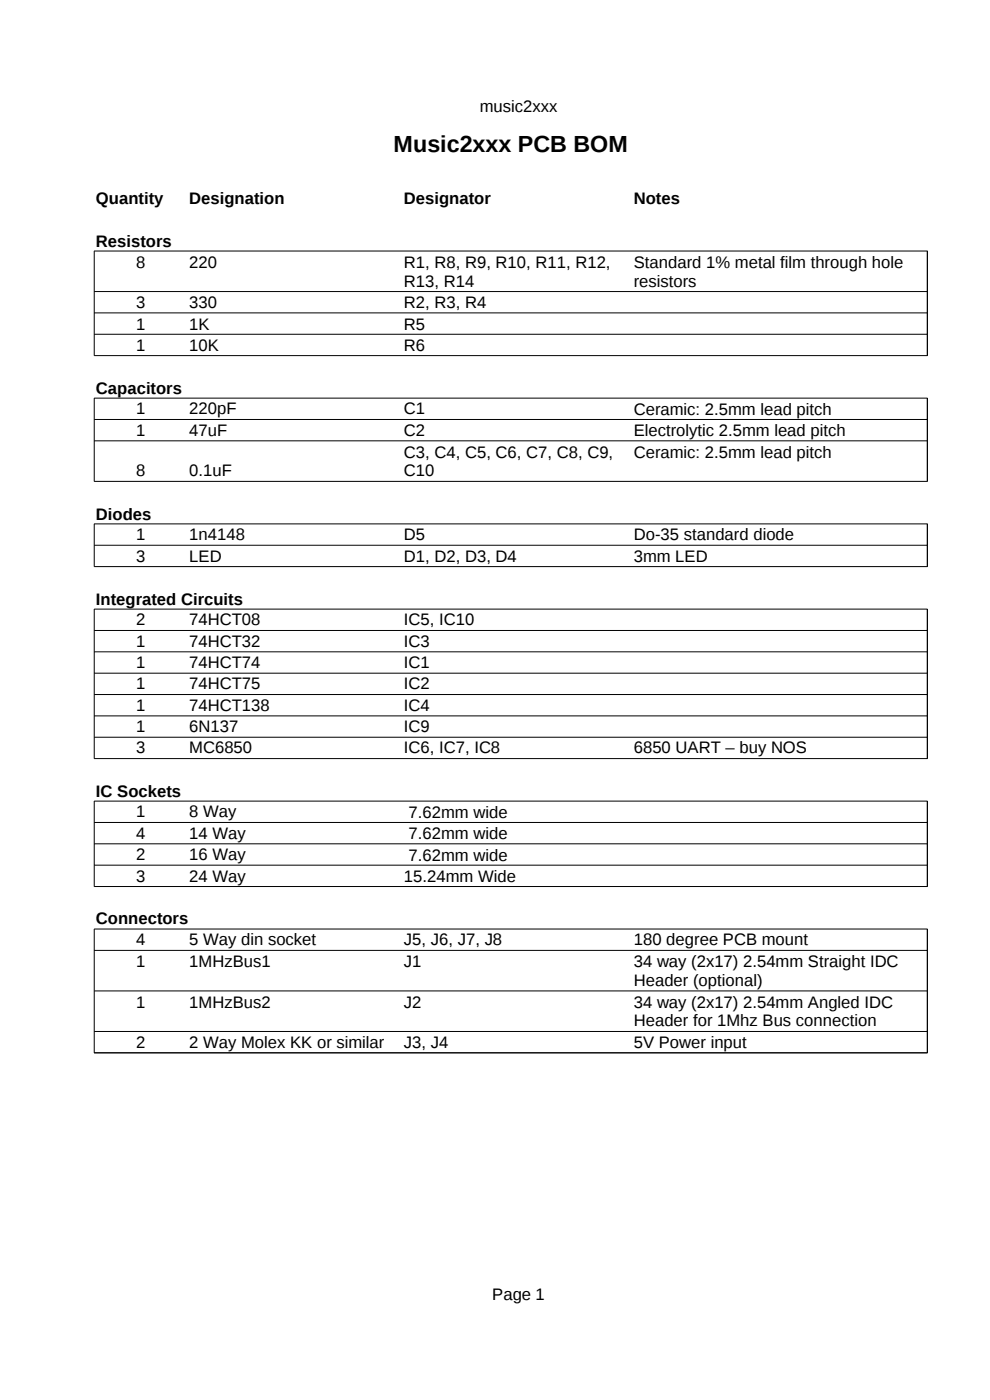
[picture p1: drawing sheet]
<svg xmlns="http://www.w3.org/2000/svg" width="210mm" height="297mm" viewBox="0 0 210 297" stroke-linecap="round" stroke-linejoin="round" font-family="sans-serif">
<defs><g id="words">
<text font-size="4.9" x="83.5" y="32.2">Music2xxx PCB BOM</text>
<g font-size="3.5">
<text x="101.8" y="23.7">music2xxx</text>
<text x="20.4" y="43.3">Quantity</text>
<text x="40.1" y="43.3">Designation</text>
<text x="85.7" y="43.3">Designator</text>
<text x="134.4" y="43.3">Notes</text>
<text x="20.4" y="52.3">Resistors</text>
<text x="28.9" y="56.8">8</text>
<text x="40.1" y="56.8">220</text>
<text x="85.7" y="56.8">R1, R8, R9, R10, R11, R12,</text>
<text x="134.4" y="56.8">Standard 1% metal film through hole</text>
<text x="28.9" y="65.4">3</text>
<text x="40.1" y="65.4">330</text>
<text x="85.7" y="65.4">R2, R3, R4</text>
<text x="85.7" y="60.8">R13, R14</text>
<text x="134.4" y="60.8">resistors</text>
<text x="28.9" y="70">1</text>
<text x="40.1" y="70">1K</text>
<text x="85.7" y="70">R5</text>
<text x="28.9" y="74.5">1</text>
<text x="40.1" y="74.5">10K</text>
<text x="85.7" y="74.5">R6</text>
<text x="20.4" y="83.5">Capacitors</text>
<text x="28.9" y="87.9">1</text>
<text x="40.1" y="87.9">220pF</text>
<text x="85.7" y="87.9">C1</text>
<text x="134.4" y="88">Ceramic: 2.5mm lead pitch</text>
<text x="28.9" y="92.4">1</text>
<text x="40.1" y="92.4">47uF</text>
<text x="85.7" y="92.4">C2</text>
<text x="134.4" y="92.6">Electrolytic 2.5mm lead pitch</text>
<text x="28.9" y="101">8</text>
<text x="40.1" y="101">0.1uF</text>
<text x="85.7" y="97.1">C3, C4, C5, C6, C7, C8, C9,</text>
<text x="85.7" y="101">C10</text>
<text x="134.4" y="97.1">Ceramic: 2.5mm lead pitch</text>
<text x="20.4" y="110.2">Diodes</text>
<text x="28.9" y="114.6">1</text>
<text x="28.9" y="119.1">3</text>
<text x="40.1" y="114.6">1n4148</text>
<text x="40.1" y="119.1">LED</text>
<text x="85.7" y="114.6">D5</text>
<text x="85.7" y="119.1">D1, D2, D3, D4</text>
<text x="134.4" y="114.6">Do-35 standard diode</text>
<text x="134.4" y="119.1">3mm LED</text>
<text x="20.4" y="128.3">Integrated Circuits</text>
<text x="28.9" y="132.7">2</text>
<text x="28.9" y="137.2">1</text>
<text x="40.1" y="132.7">74HCT08</text>
<text x="40.1" y="137.2">74HCT32</text>
<text x="85.7" y="132.7">IC5, IC10</text>
<text x="85.7" y="137.2">IC3</text>
<text x="28.9" y="141.8">1</text>
<text x="40.1" y="141.8">74HCT74</text>
<text x="85.7" y="141.8">IC1</text>
<text x="28.9" y="146.3">1</text>
<text x="40.1" y="146.3">74HCT75</text>
<text x="85.7" y="146.3">IC2</text>
<text x="28.9" y="150.8">1</text>
<text x="28.9" y="155.3">1</text>
<text x="40.1" y="150.8">74HCT138</text>
<text x="40.1" y="155.3">6N137</text>
<text x="85.7" y="150.8">IC4</text>
<text x="85.7" y="155.3">IC9</text>
<text x="28.9" y="159.8">3</text>
<text x="40.1" y="159.8">MC6850</text>
<text x="85.7" y="159.8">IC6, IC7, IC8</text>
<text x="134.4" y="159.8">6850 UART – buy NOS</text>
<text x="20.4" y="169">IC Sockets</text>
<text x="28.9" y="173.4">1</text>
<text x="40.1" y="173.4">8 Way</text>
<text x="86.7" y="173.5">7.62mm wide</text>
<text x="28.9" y="177.9">4</text>
<text x="40.1" y="177.9">14 Way</text>
<text x="86.7" y="178.1">7.62mm wide</text>
<text x="28.9" y="182.5">2</text>
<text x="40.1" y="182.5">16 Way</text>
<text x="86.7" y="182.6">7.62mm wide</text>
<text x="28.9" y="187">3</text>
<text x="40.1" y="187">24 Way</text>
<text x="85.7" y="187">15.24mm Wide</text>
<text x="20.4" y="196">Connectors</text>
<text x="28.9" y="200.6">4</text>
<text x="40.1" y="200.6">5 Way din socket</text>
<text x="85.7" y="200.6">J5, J6, J7, J8</text>
<text x="134.4" y="200.6">180 degree PCB mount</text>
<text x="28.9" y="205.2">1</text>
<text x="40.1" y="205.2">1MHzBus1</text>
<text x="85.7" y="205.2">J1</text>
<text x="134.4" y="205.2">34 way (2x17) 2.54mm Straight IDC</text>
<text x="134.4" y="209.1">Header (optional)</text>
<text x="28.9" y="213.8">1</text>
<text x="40.1" y="213.8">1MHzBus2</text>
<text x="85.7" y="213.8">J2</text>
<text x="134.4" y="213.8">34 way (2x17) 2.54mm Angled IDC</text>
<text x="134.4" y="217.7">Header for 1Mhz Bus connection</text>
<text x="28.9" y="222.3">2</text>
<text x="40.1" y="222.3">2 Way Molex KK or similar</text>
<text x="85.7" y="222.3">J3, J4</text>
<text x="134.4" y="222.3">5V Power input</text>
<text x="104.4" y="275.7">Page 1</text>
</g>
</g></defs>
<g fill="none" stroke="#000" stroke-width=".21">
<path d="M196.7 53.2v22.3M196.7 53.3h-176.7v22.2l176.7-.1M20 61.9h176.7M20 66.4h176.7M20 70.9h176.7M20 84.5h176.7M20 89h176.7M20 93.5h176.7M20 84.4v17.7h176.7M196.7 84.4v17.7M20 111.1h176.7M20 115.7h176.7"/>
<path d="M20 111.1v9.1h176.7M196.7 111.1v9.1M20 129.2h176.7M20 133.8h176.7M20 138.3h176.7M20 129.2v31.8l176.7-.1M196.7 129.2v31.8M20 142.8h176.7M20 147.3h176.7M20 151.9h176.7M20 156.4h176.7M20 170h176.7"/>
<path d="M20 174.5h176.7M20 179h176.7M20 169.9v18.2M196.7 169.9v18.2M20 183.5h176.7M20 188.1h176.7M196.7 197.1v26.3M196.7 197.1h-176.7v26.3h176.7M20 201.6h176.7M20 210.2h176.7M20 218.8h176.7"/>
</g>
<use href="#words"/>
</svg>
